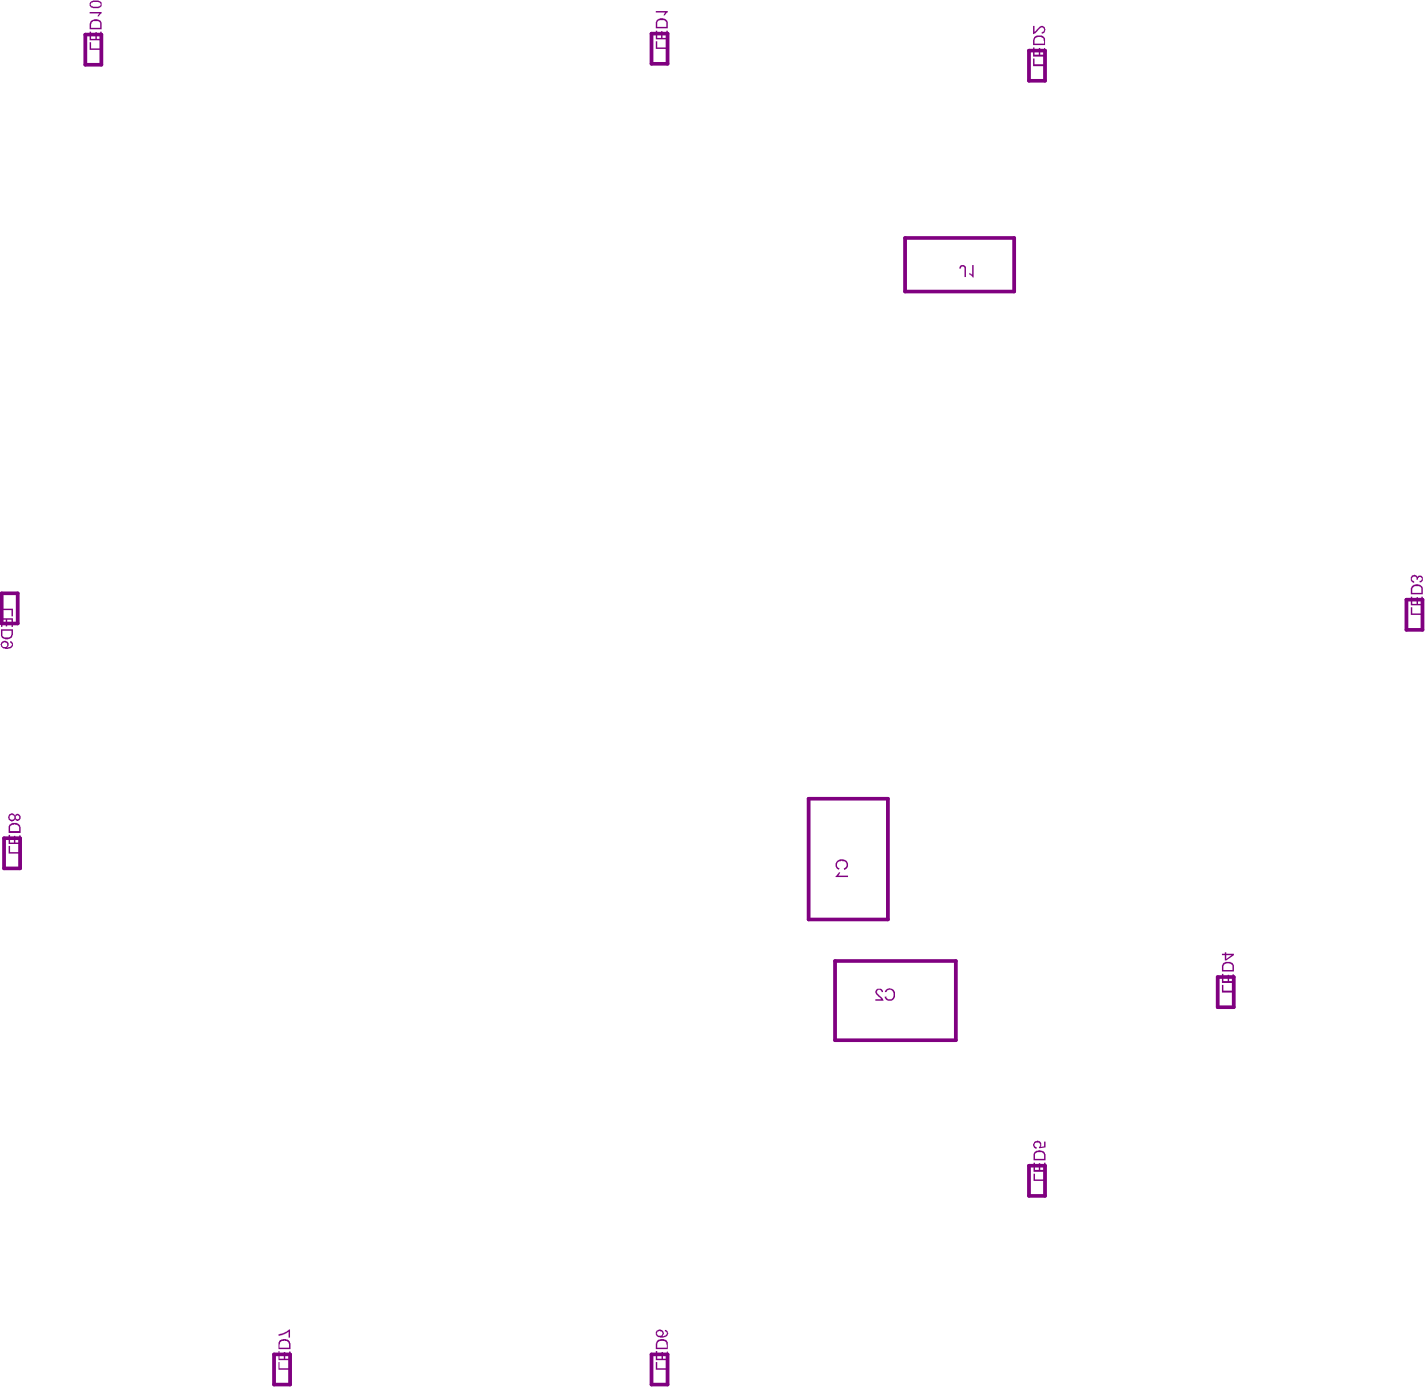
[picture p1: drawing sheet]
<svg xmlns="http://www.w3.org/2000/svg" width="252mm" height="245mm" viewBox="0 0 252 245" stroke-linecap="round" stroke-linejoin="round" font-family="sans-serif">
<g fill="none" stroke="#800080" stroke-width=".65">
<path d="M15 6.1h2.9v5.3h-2.9zM114.9 5.9h2.8v5.4h-2.8zM181.5 8.9h2.8v5.4h-2.8zM159.6 42h19.3v9.4h-19.3zM.3 104.7h2.8v5.3h-2.8zM248.1 105.8h2.8v5.3h-2.8zM.7 147.9h2.8v5.3h-2.8zM142.6 140.9h14v21.3h-14zM147.3 169.5h21.3v14h-21.3zM214.8 172.3h2.8v5.4h-2.8zM181.5 205.6h2.8v5.3h-2.8zM48.3 238.9h2.9v5.3h-2.9z"/>
<path d="M114.9 238.9h2.8v5.3h-2.8z"/>
</g>
<g fill="#800080">
<path d="M147.6 152a1.18 1.18 0 0 1 2 .3 1.01 1.01 0 0 1-.7 1.1l-.1-.2a.65 .65 0 0 0 .5-.8 .65 .65 0 0 0-.7-.5 .69 .69 0 0 0-.9 .3 .69 .69 0 0 0 .2 .9h.2l-.1 .3a.93 .93 0 0 1-.4-1.4z"/>
<path d="M147.9 153.9h.3l-.3 .6h1.7v.2h-2.2v-.2l.3-.2z"/>
<path d="M156.3 174.6a1.05 1.05 0 0 1 1.4 .1 1.05 1.05 0 0 1 0 1.4 .92 .92 0 0 1-.9 .4 .92 .92 0 0 1-.8-.7h.3a.65 .65 0 0 0 .6 .5 .65 .65 0 0 0 .6-.3 .98 .98 0 0 0-.5-1.4l-.5 .1-.2 .3h-.2z"/>
<path d="M154.5 174.7a.69 .69 0 0 1 .7-.3 .69 .69 0 0 1 .6 .6h-.3a.39 .39 0 0 0-.6-.3 .39 .39 0 0 0 0 .6l.9 .9v.3h-1.4v-.2h1l-.3-.5a1.36 1.36 0 0 1-.7-1z"/>
<path d="M169.4 46.8a.67 .67 0 0 1 1 .4v1.7h-.3v-1.5a.35 .35 0 0 0-.3-.4 .35 .35 0 0 0-.3 .4l-.3-.1z"/>
<path d="M171.5 46.8h.2v2.2h-.1l-.2-.4-.4-.2v-.3l.5 .3z"/>
<path d="M115.7 7.3h.2v1.1h1.9v.2h-2.1z"/>
<path d="M115.7 5.4h.2v1.3h.7v-1.2h.3v1.2h.6v-1.3h.3v1.5h-2.1z"/>
<path d="M115.7 2h2.1v.2h-.2l-.3 .5h-.3l.4-.5h-1.7z"/>
<path d="M182.2 10.3h.3v1h1.8v.4h-2.1z"/>
<path d="M182.2 8.4h.3v1.2h.7v-1.1h.3v1.1h.7v-1.1h.1v1.5h-2.1z"/>
<path d="M182.2 4.6h.3v1l.7-.6a.66 .66 0 0 1 1.1-.1 .66 .66 0 0 1-.5 1l-.1-.2a.42 .42 0 0 0 .5-.6 .42 .42 0 0 0-.7-.2l-.9 1-.4 .1z"/>
<path d="M248.9 107.1h.2v1.1h1.9v.3h-2.1z"/>
<path d="M248.9 105.3h.2v1.2h.8v-1.2h.2v1.2h.6v-1.2h.3v1.5h-2.1z"/>
<path d="M249 101.5l.5-.1h.3l.2 .4a.51 .51 0 0 1 .7-.2 .51 .51 0 0 1 .3 .6v.3l-.3 .2-.2 .1-.1-.3a.35 .35 0 0 0 .4-.4 .35 .35 0 0 0-.4-.3 .35 .35 0 0 0-.3 .4l-.2 .1a.44 .44 0 0 0-.3-.6 .44 .44 0 0 0-.6 .3 .44 .44 0 0 0 .4 .5v.3a.73 .73 0 0 1-.6-.5 .73 .73 0 0 1 .2-.8z"/>
<path d="M215.5 173.7h.3v1h1.9v.4h-2.2z"/>
<path d="M215.5 171.8h.3v1.2h.8v-1.1h.2v1.1h.6v-1.1h.3v1.5h-2.2z"/>
<path d="M182.3 207h.3v1h1.8v.3h-2.1z"/>
<path d="M182.3 205.1h.3v1.3h.6v-1.2h.3v1.2h.7v-1.3h.2v1.6h-2.1z"/>
<path d="M182.5 201.4h.1a.68 .68 0 0 1 .8-.1 .68 .68 0 0 1 .3 .7l-.1 .3 .6-.1v-.8h.2v1l-1.1 .2-.1-.2a.48 .48 0 0 0-.1-.9 .48 .48 0 0 0-.6 .6l.4 .3-.1 .2a.66 .66 0 0 1-.6-.4 .66 .66 0 0 1 .3-.7z"/>
<path d="M115.7 240.3h.2v1.1h1.9v.2h-2.1z"/>
<path d="M115.7 238.3h.2v1.4h.8v-1.2h.2v1.2h.7v-1.3h.2v1.5h-2.1z"/>
<path d="M49.1 240.3h.2v1.1h1.9v.2h-2.1z"/>
<path d="M49.1 238.3h.2v1.4h.8v-1.2h.2v1.2h.7v-1.3h.2v1.5h-2.1z"/>
<path d="M49.1 235.4l.9-.2 1.2-.7v1.4h-.3v-1.1l-.3 .4-.8 .3-.7 .1z"/>
<path d="M1.5 149.2h.3v1.1h1.8v.3h-2.1z"/>
<path d="M1.5 147.3h.3v1.3h.7v-1.2h.2v1.2h.7v-1.3h.2v1.6h-2.1z"/>
<path d="M.2 107.4h2.1v1.3h-.3v-1.1h-1.8z"/>
<path d="M.2 109.1h2.1v1.5h-.3v-1.3h-.7v1.2h-.3v-1.2h-.6v1.3h-.2z"/>
<path d="M15.8 7.4h.3v1.1h1.8v.3h-2.1z"/>
<path d="M15.8 5.6h.3v1.3h.7v-1.2h.3v1.2h.6v-1.3h.2v1.5h-2.1z"/>
<path d="M15.8 2.1h2.1v.3l-.4 .3v.2h-.3l.3-.5h-1.7z"/>
<path d="M116 3.7l.4-.1a.98 .98 0 0 1 1.1 .4v.7h-1.6zM115.8 3.6l-.1 1.4h2.1v-.8a1.01 1.01 0 0 0-1-1l-.6 .1z"/>
<path d="M182.6 6.7h.1a1.01 1.01 0 0 1 1.4 .2l.1 .8h-1.7v-.7zM182.4 6.6l-.2 .4v1h2.1v-.8a.95 .95 0 0 0-1.2-.9h-.5z"/>
<path d="M249.2 103.6a1.32 1.32 0 0 1 1.4 0l.1 1h-1.6zM249 103.4l-.1 .3v1.1h2.1v-.7a1.03 1.03 0 0 0-1.2-1h-.4z"/>
<path d="M215.9 170.2a1.02 1.02 0 0 1 1.5 .1v.8h-1.6zM215.7 169.9l-.2 .4v1.1h2.2v-.9a.97 .97 0 0 0-1.4-.8z"/>
<path d="M216.3 168.5h.9l-.9 .7zM215.5 168.2v.3h.5v.9h.3l1.4-.9v-.3h-1.4v-.2h-.3v.2z"/>
<path d="M182.6 203.4a1.12 1.12 0 0 1 1.6 .2v.8h-1.6zM182.4 203.3l-.1 1.4h2.1v-.8a1.06 1.06 0 0 0-.6-.9 1.06 1.06 0 0 0-1.2 .1z"/>
<path d="M116.1 236.7h.1a.85 .85 0 0 1 .9-.2 .85 .85 0 0 1 .5 .7v.5h-1.7v-.7zM115.8 236.5l-.1 .5v1h2.1v-.8a.91 .91 0 0 0-.7-1l-.9 .1z"/>
<path d="M115.8 234.7a.79 .79 0 0 0 0 .9 .79 .79 0 0 0 .8 .3 1.41 1.41 0 0 0 1.2-.4 .64 .64 0 0 0-.5-.9l.1 .2a.39 .39 0 0 1 .2 .5 .39 .39 0 0 1-.4 .3l-.4 .1a.65 .65 0 0 0 .1-.9 .65 .65 0 0 0-.8-.2zM115.9 234.9a.56 .56 0 0 1 1 .2 .48 .48 0 0 1-.4 .5 .48 .48 0 0 1-.6-.3z"/>
<path d="M49.5 236.7h.1a.9 .9 0 0 1 1.4 .4v.6h-1.7v-.6zM49.3 236.4l-.2 .4v1.2h2.1v-.8a1.03 1.03 0 0 0-1.1-1z"/>
<path d="M1.8 145.7h.1a.88 .88 0 0 1 1.5 .3v.6h-1.6zM1.7 145.4l-.2 .3v1.2h2.1v-.8a1.04 1.04 0 0 0-.6-.9 1.04 1.04 0 0 0-1.1 .1z"/>
<path d="M2.8 144a.36 .36 0 0 1 .6 .1 .36 .36 0 0 1-.4 .5v-.1a.3 .3 0 0 1-.3-.2 .3 .3 0 0 1 .1-.3zM1.7 144.2a.43 .43 0 0 1 .8 0 .43 .43 0 0 1-.8 0zM1.6 143.6v.1a.69 .69 0 0 0 0 1 .69 .69 0 0 0 1-.1v-.1a.58 .58 0 0 0 1 0 .58 .58 0 0 0-.3-.9l-.2-.1a.32 .32 0 0 0-.4 .4 .72 .72 0 0 0-1-.3z"/>
<path d="M.4 111.3h1.6v.5a.84 .84 0 0 1-1.2 .6l-.4-.2zM.2 111v.8a.94 .94 0 0 0 1.2 1 1.08 1.08 0 0 0 .9-.9v-.9z"/>
<path d="M.4 113.5h.1a.44 .44 0 0 1 .6-.1 .44 .44 0 0 1 0 .7 .44 .44 0 0 1-.6-.1 .36 .36 0 0 1-.1-.5zM.2 113.4v.1a.83 .83 0 0 0 .7 1h.2a1.13 1.13 0 0 0 1.1-.5 .57 .57 0 0 0 .1-.6 .57 .57 0 0 0-.5-.3v.3a.38 .38 0 0 1 .3 .4 .38 .38 0 0 1-.4 .3l-.4 .1a.7 .7 0 0 0-.1-1.1 .7 .7 0 0 0-1 .3z"/>
<path d="M16.2 3.9a1.42 1.42 0 0 1 1.4 0l.1 1h-1.6v-.7zM16 3.7l-.2 .4v1.1h2.1v-.8a.94 .94 0 0 0-1.2-1z"/>
<path d="M16.1 .5l.5-.2a1.11 1.11 0 0 1 1.2 .4 .71 .71 0 0 1-1.1 .5 .51 .51 0 0 1-.6-.7zM15.9 .3a.8 .8 0 0 0 .1 .9 .8 .8 0 0 0 .9 .2 .78 .78 0 0 0 1-.5v-.4a1.51 1.51 0 0 0-1.3-.4z"/>
</g>
</svg>
